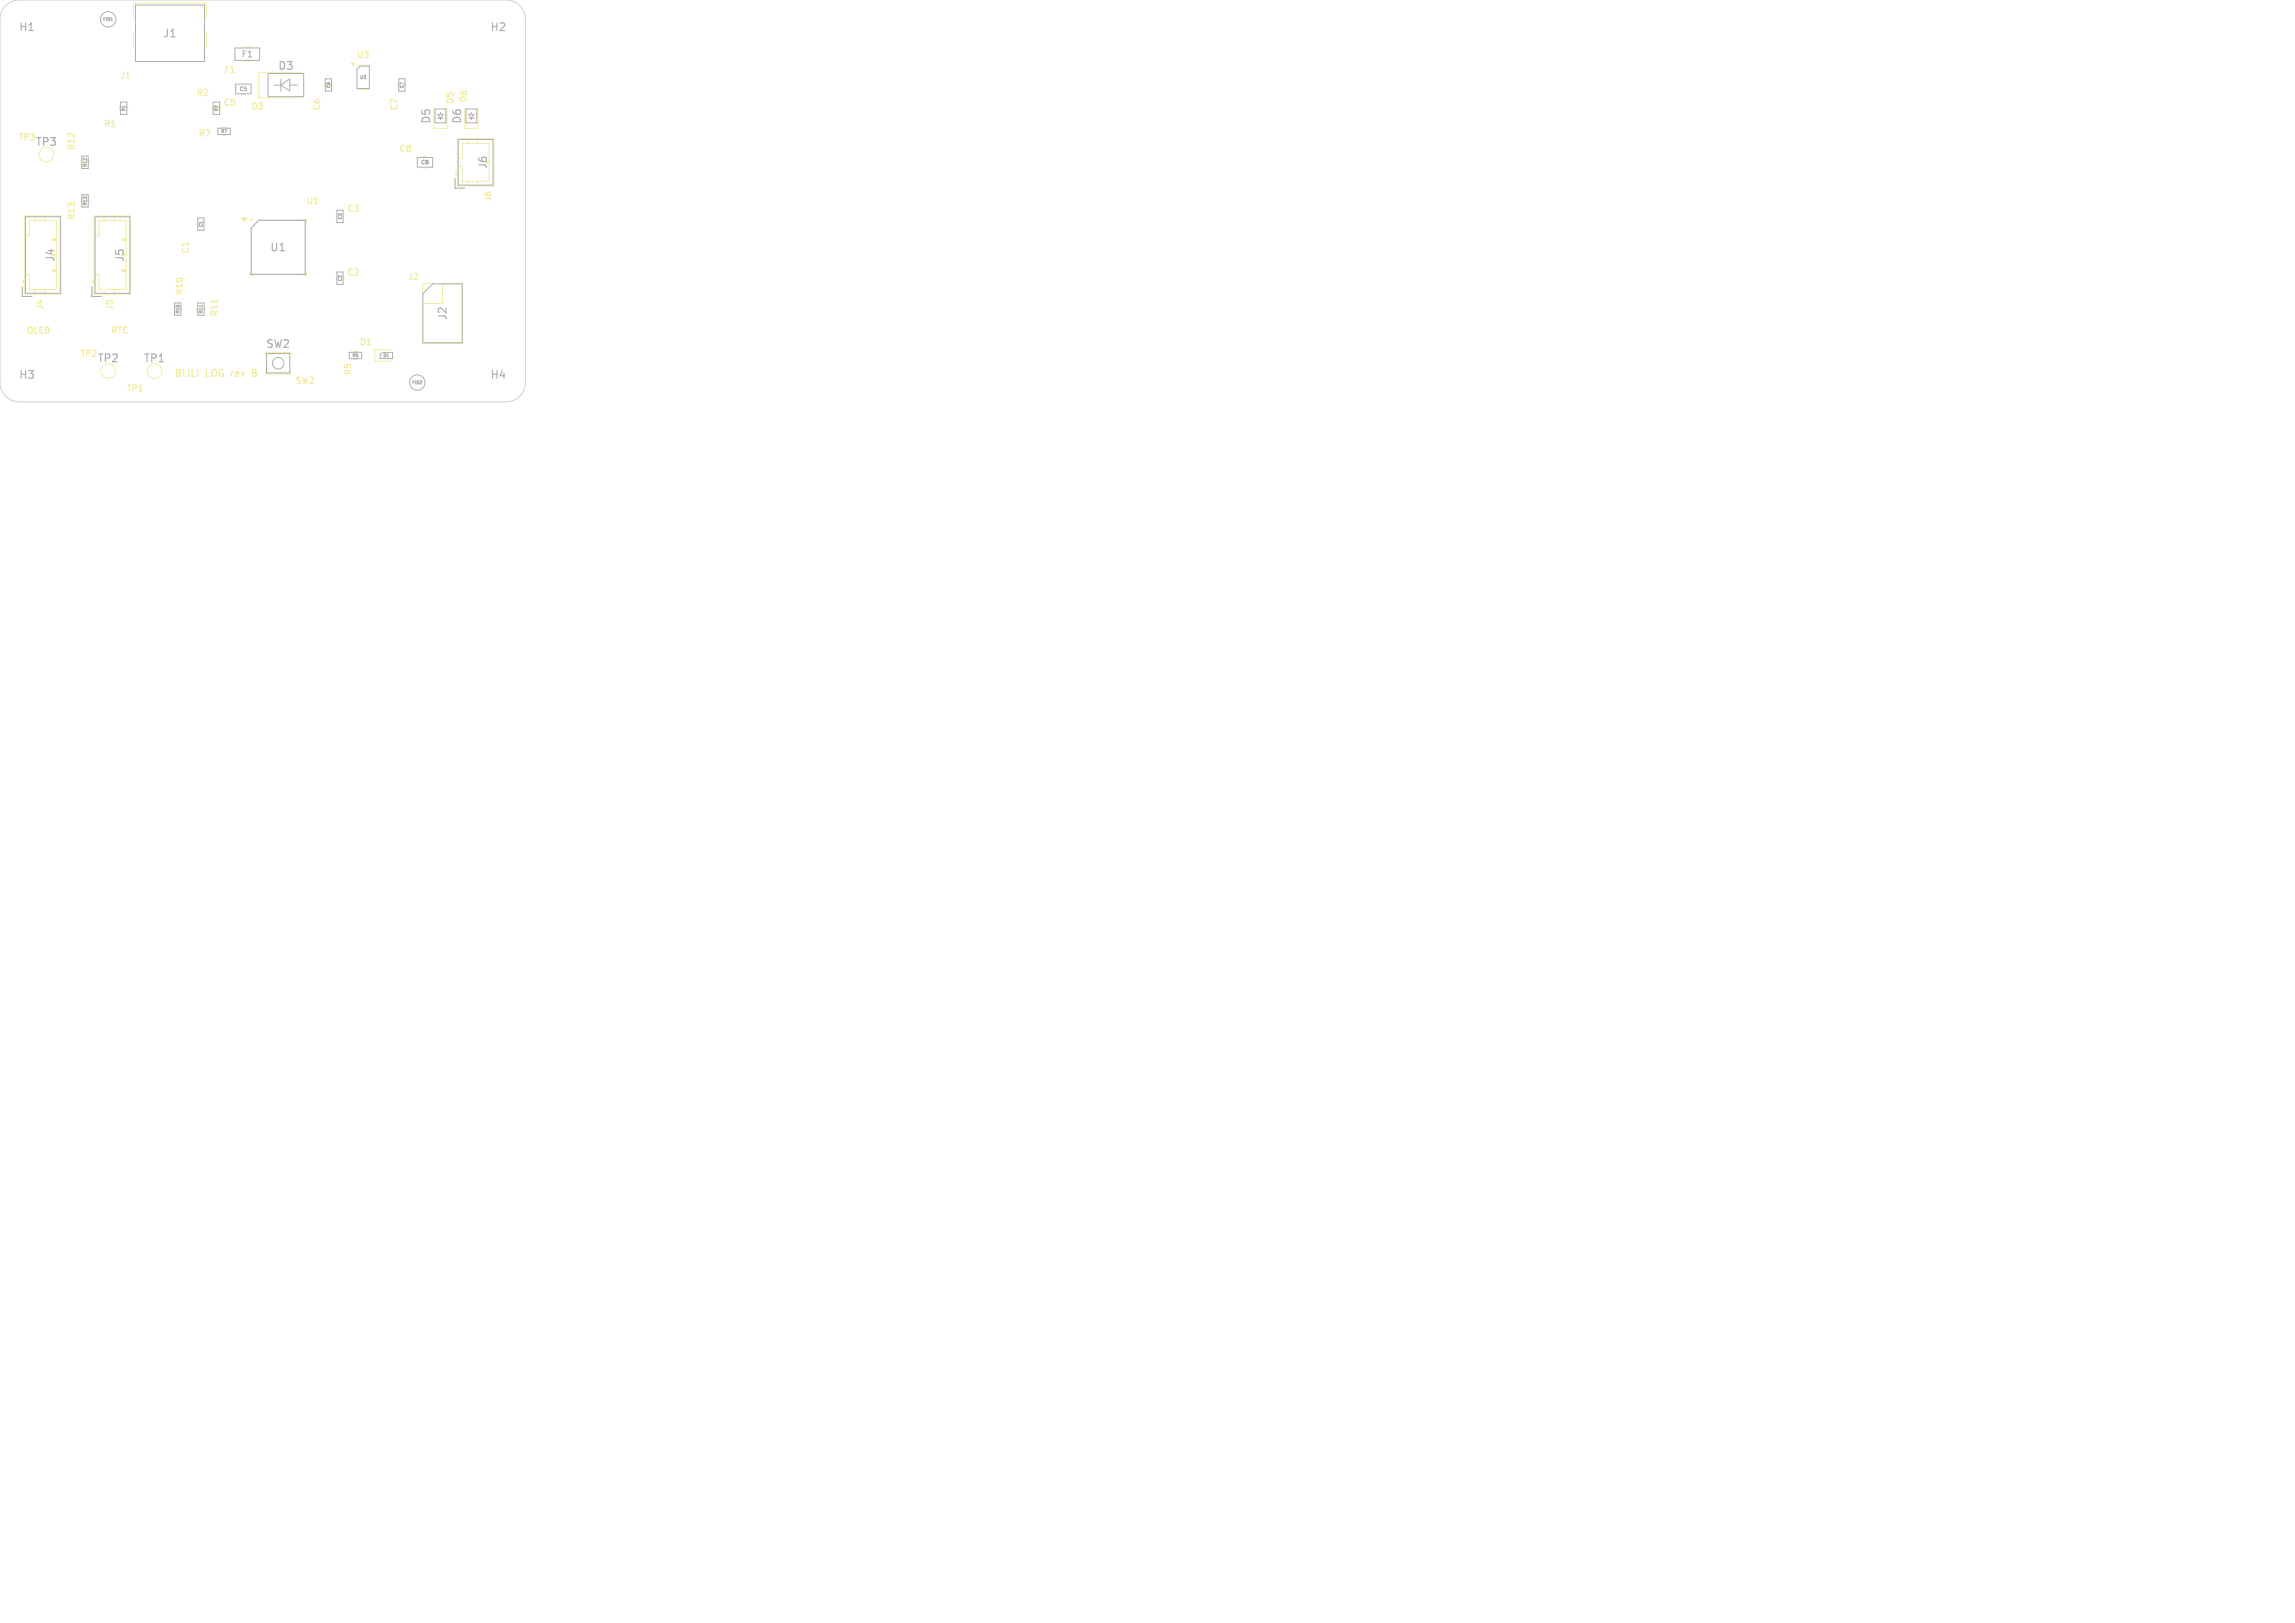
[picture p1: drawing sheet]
<svg xmlns="http://www.w3.org/2000/svg" width="297mm" height="210mm" viewBox="0 0 297 210" stroke-linecap="round" stroke-linejoin="round" font-family="sans-serif">
<defs><g id="words">
<g font-size="1.4" fill="#afafaf">
<text x="2.4" y="4.2">H1</text>
<text x="21" y="5">J1</text>
<text x="63.4" y="4.2">H2</text>
<text x="35.9" y="9.2">D3</text>
<text x="55.9" y="16.1" transform="rotate(-90 55.9 16.1)">D5</text>
<text x="59.9" y="16.1" transform="rotate(-90 59.9 16.1)">D6</text>
<text x="4.5" y="19.1">TP3</text>
<text x="63.2" y="22" transform="rotate(-90 63.2 22)">J6</text>
<text x="7.2" y="34" transform="rotate(-90 7.2 34)">J4</text>
<text x="16.2" y="34" transform="rotate(-90 16.2 34)">J5</text>
<text x="34.9" y="32.7">U1</text>
<text x="58" y="41.5" transform="rotate(-90 58 41.5)">J2</text>
<text x="12.5" y="47.1">TP2</text>
<text x="18.5" y="47.1">TP1</text>
<text x="34.4" y="45.2">SW2</text>
<text x="2.4" y="49.2">H3</text>
<text x="63.4" y="49.2">H4</text>
</g>
<g font-size="1.3" fill="#f2eda1">
<text x="22.5" y="49">BIJLI</text>
<text x="26.6" y="49">LOG</text>
<text x="30.2" y="49">rev</text>
<text x="33.2" y="49">B</text>
</g>
<g font-size="1.1" fill="#f2eda1">
<text x="15.4" y="10.3">J1</text>
<text x="28.9" y="9.6">F1</text>
<text x="46.1" y="7.7">U3</text>
<text x="13.3" y="16.6">R1</text>
<text x="25.3" y="12.6">R2</text>
<text x="25.6" y="17.9">R7</text>
<text x="28.8" y="13.9">C5</text>
<text x="32.4" y="14.4">D3</text>
<text x="41.6" y="14.4" transform="rotate(-90 41.6 14.4)">C6</text>
<text x="51.6" y="14.4" transform="rotate(-90 51.6 14.4)">C7</text>
<text x="58.9" y="13.6" transform="rotate(-90 58.9 13.6)">D5</text>
<text x="60.6" y="13.3" transform="rotate(-90 60.6 13.3)">D6</text>
<text x="2.3" y="18.4">TP3</text>
<text x="9.9" y="19.6" transform="rotate(-90 9.9 19.6)">R12</text>
<text x="51.6" y="19.9">C8</text>
<text x="9.9" y="28.6" transform="rotate(-90 9.9 28.6)">R13</text>
<text x="39.6" y="26.6">U1</text>
<text x="44.8" y="27.6">C3</text>
<text x="63.8" y="26.2" transform="rotate(-90 63.8 26.2)">J6</text>
<text x="24.6" y="32.9" transform="rotate(-90 24.6 32.9)">C1</text>
<text x="44.8" y="35.9">C2</text>
<text x="5.8" y="40.2" transform="rotate(-90 5.8 40.2)">J4</text>
<text x="14.8" y="40.2" transform="rotate(-90 14.8 40.2)">J5</text>
<text x="23.9" y="38.3" transform="rotate(-90 23.9 38.3)">R10</text>
<text x="28.4" y="41.1" transform="rotate(-90 28.4 41.1)">R11</text>
<text x="52.7" y="36.4">J2</text>
<text x="3.3" y="43.4">OLED</text>
<text x="10.3" y="46.4">TP2</text>
<text x="14.2" y="43.4">RTC</text>
<text x="46.4" y="44.9">D1</text>
<text x="16.3" y="50.9">TP1</text>
<text x="38.1" y="49.9">SW2</text>
<text x="45.6" y="48.7" transform="rotate(-90 45.6 48.7)">R5</text>
</g>
<text font-size="1.1" fill="#afafaf" x="31.2" y="7.6">F1</text>
<g font-size=".7" fill="#afafaf">
<text x="30.9" y="11.9">C5</text>
<text x="54.4" y="21.4">C8</text>
</g>
<g font-size=".6" fill="#afafaf">
<text x="13.3" y="2.8">FID1</text>
<text x="42.8" y="11.4" transform="rotate(-90 42.8 11.4)">C6</text>
<text x="46.6" y="10.3">U3</text>
<text x="52.3" y="11.4" transform="rotate(-90 52.3 11.4)">C7</text>
<text x="16.3" y="14.5" transform="rotate(-90 16.3 14.5)">R1</text>
<text x="28.3" y="14.5" transform="rotate(-90 28.3 14.5)">R2</text>
<text x="28.6" y="17.3">R7</text>
<text x="11.3" y="21.6" transform="rotate(-90 11.3 21.6)">R12</text>
<text x="11.3" y="26.6" transform="rotate(-90 11.3 26.6)">R13</text>
<text x="26.3" y="29.4" transform="rotate(-90 26.3 29.4)">C1</text>
<text x="44.3" y="28.4" transform="rotate(-90 44.3 28.4)">C3</text>
<text x="23.3" y="40.6" transform="rotate(-90 23.3 40.6)">R10</text>
<text x="26.3" y="40.6" transform="rotate(-90 26.3 40.6)">R11</text>
<text x="44.3" y="36.4" transform="rotate(-90 44.3 36.4)">C2</text>
<text x="45.6" y="46.3">R5</text>
<text x="49.6" y="46.3">D1</text>
<text x="53.3" y="49.8">FID2</text>
</g>
</g></defs>
<path d="M32.7 48.2h.3M33 47.8h-.3v.9h.3" fill="none" stroke="#f2eda1" stroke-width=".16"/>
<path d="M16.3 10.1h.5M28.1 38.7v.5M32.4 35.3v.3h.3M32.7 28.4h-.3v.2M39.3 28.4h.3v.3M39.6 35.3v.3h-.3" fill="none" stroke="#f2eda1" stroke-width=".15"/>
<g fill="none" stroke="#f2eda1" stroke-width=".13">
<path d="M15.5 13.8v.4M16.5 13.8v.4M17.3 2.3v-1.9h9.4v1.9M17.3 4.2v2M26.7 4.2v2M27.5 13.8v.4M28.8 16.5h.4M28.8 17.5h.4M31.2 10.8h.6M31.2 12.2h.6M31.4 6.1h1.2M39 9.4h-5.5v3.3h5.5"/>
<path d="M42 10.9v.2M43 10.9v.2M46.2 8.4h1.6M46.2 11.6h1.6M51.5 10.9v.2M52.5 10.9v.2M56.2 13.9v2.7h1.7v-2.7M59.2 17.9h4.7v6.2h-4.7zM60.1 13.9v2.7h1.8v-2.7M60.5 17.9v.6M61.8 17.9v.6M2.9 37.1v1.3h1.2"/>
<path d="M3.1 36.3v.3M3.2 27.9h4.7v10.2h-4.7zM3.2 30.5h.6v-1.9h3.5v8.9h-3.5v-2h-.6M3.2 36.3h-.2v.3h.2M4.5 27.9v.7M4.5 37.5v.6M5.8 27.9v.7M5.8 37.5v.6M6.8 35h.5M6.8 31h.5M7.3 34.9h-.5v.2h.5M7.3 30.9h-.5v.2h.5"/>
<path d="M10.5 20.8v.4M10.5 25.8v.4M11.5 20.8v.4M11.5 25.8v.4M11.9 37.1v1.3h1.2M12.1 36.3v.3M12.2 27.9h4.7v10.2h-4.7zM12.2 30.5h.6v-1.9h3.5v8.9h-3.5v-2h-.6M12.2 36.3h-.2v.3h.2M13.5 27.9v.7M13.5 37.5v.6M14.8 27.9v.7"/>
<path d="M14.8 37.5v.6M15.8 35h.5M15.8 31h.5M16.3 30.9h-.5v.2h.5M16.3 34.9h-.5v.2h.5M22.5 39.8v.4M23.5 39.8v.4M25.5 39.8v.4M25.5 28.9v.2M26.5 28.9v.2M26.5 39.8v.4M43.5 27.9v.2"/>
<path d="M43.5 35.9v.2M44.5 27.9v.2M54.7 20.3h.6M54.7 21.7h.6M56 36.7h-1.3v1.3M57.3 36.7h2.6v7.7h-5.2v-5.1h2.6zM58.9 23.1v1.3h1.2M59.1 22.3v.3M59.2 20.5h.6v-2h3.5v5h-3.5v-2h-.6M59.2 22.3h-.2v.3h.2M60.5 23.5v.6M61.8 23.5v.6"/>
<path d="M34.3 45.9v-.3h3.3v.3M37.6 48.1v.3h-3.3M45.8 45.5h.4M45.8 46.5h.4M50.8 45.3h-2.3v1.4h2.3"/>
<circle cx="6" cy="20" r=".95"/>
<circle cx="14" cy="48" r=".95"/>
<circle cx="20" cy="48" r=".95"/>
</g>
<g fill="#f2eda1" stroke="#f2eda1" stroke-width=".13">
<path d="M45.5 8.2h.4l-.2 .3z"/>
<path d="M31.3 28.2h.6l-.3 .5z"/>
</g>
<g fill="#fff" stroke="#fff" stroke-width=".13">
<circle cx="48.8" cy="45.8" r=".15"/>
<circle cx="49.5" cy="7.5" r=".15"/>
<circle cx="37.2" cy="46.2" r=".15"/>
<circle cx="19.5" cy="37.8" r=".15"/>
<circle cx="19.5" cy="15.5" r=".15"/>
<circle cx="58.2" cy="19.5" r=".15"/>
<circle cx="37.9" cy="25.5" r=".15"/>
<circle cx="49.9" cy="43.5" r=".15"/>
<circle cx="49.5" cy="13.5" r=".15"/>
<circle cx="62.5" cy="13.5" r=".15"/>
<circle cx="61.5" cy="25.5" r=".15"/>
<circle cx="27.8" cy="12.7" r=".15"/>
<circle cx="1.5" cy="37.5" r=".15"/>
<circle cx="1.5" cy="25.5" r=".15"/>
<circle cx="43.5" cy="19.5" r=".15"/>
<circle cx="27.3" cy="10.3" r=".15"/>
<circle cx="25.5" cy="25.5" r=".15"/>
<circle cx="37.7" cy="10.4" r=".15"/>
<circle cx="19.5" cy="25.5" r=".15"/>
<circle cx="61.5" cy="43.5" r=".15"/>
<circle cx="30.1" cy="32.2" r=".15"/>
<circle cx="55.5" cy="1.5" r=".15"/>
<circle cx="49.5" cy="19.5" r=".15"/>
<circle cx="49.5" cy="1.5" r=".15"/>
<circle cx="55.5" cy="7.5" r=".15"/>
<circle cx="13.5" cy="43.5" r=".15"/>
<circle cx="37.5" cy="7.5" r=".15"/>
<circle cx="61.5" cy="37.5" r=".15"/>
<circle cx="55.5" cy="44.8" r=".15"/>
<circle cx="37.5" cy="43.5" r=".15"/>
<circle cx="31.5" cy="1.5" r=".15"/>
<circle cx="10.5" cy="25" r=".15"/>
<circle cx="31.5" cy="13.6" r=".15"/>
<circle cx="37.5" cy="40.3" r=".15"/>
<circle cx="43.5" cy="46.3" r=".15"/>
<circle cx="13.2" cy="47.9" r=".15"/>
<circle cx="43.5" cy="13.5" r=".15"/>
<circle cx="19.5" cy="19.5" r=".15"/>
<circle cx="25.5" cy="1.5" r=".15"/>
<circle cx="43.5" cy="1.5" r=".15"/>
<circle cx="61.5" cy="1.5" r=".15"/>
<circle cx="30.1" cy="30.9" r=".15"/>
<circle cx="51.5" cy="10" r=".15"/>
<circle cx="21" cy="45" r=".15"/>
<circle cx="7.5" cy="43.5" r=".15"/>
<circle cx="18.4" cy="8.5" r=".15"/>
<circle cx="43.5" cy="35" r=".15"/>
<circle cx="43.5" cy="27" r=".15"/>
<circle cx="26.7" cy="37.5" r=".15"/>
<circle cx="49.5" cy="31.5" r=".15"/>
<circle cx="7.5" cy="1.5" r=".15"/>
<circle cx="25.5" cy="19.5" r=".15"/>
<circle cx="37.5" cy="13.5" r=".15"/>
<circle cx="45.5" cy="25.5" r=".15"/>
<circle cx="7.5" cy="25.5" r=".15"/>
<circle cx="55.5" cy="31.5" r=".15"/>
<circle cx="19.5" cy="1.5" r=".15"/>
<circle cx="1.5" cy="31.5" r=".15"/>
<circle cx="7.5" cy="21.6" r=".15"/>
<circle cx="13.5" cy="27.7" r=".15"/>
<circle cx="13.5" cy="37.5" r=".15"/>
<circle cx="31.9" cy="11" r=".15"/>
<circle cx="55.5" cy="25.5" r=".15"/>
<circle cx="62.7" cy="19.5" r=".15"/>
<circle cx="44.4" cy="9.8" r=".15"/>
<circle cx="13.5" cy="7.5" r=".15"/>
<circle cx="1.5" cy="43.5" r=".15"/>
<circle cx="26.4" cy="7.7" r=".15"/>
<circle cx="25.5" cy="15.7" r=".15"/>
<circle cx="13.5" cy="14.5" r=".15"/>
<circle cx="13.5" cy="3.9" r=".15"/>
<circle cx="55.4" cy="20.5" r=".15"/>
<circle cx="1.5" cy="7.5" r=".15"/>
<circle cx="61.5" cy="7.5" r=".15"/>
<circle cx="45.3" cy="7.5" r=".15"/>
<circle cx="43.5" cy="40.3" r=".15"/>
<circle cx="42" cy="10" r=".15"/>
<circle cx="37.5" cy="1.5" r=".15"/>
<circle cx="7.5" cy="13.5" r=".15"/>
<circle cx="46.2" cy="31.5" r=".15"/>
<circle cx="37.5" cy="19.5" r=".15"/>
<circle cx="61.5" cy="31.5" r=".15"/>
<circle cx="31.5" cy="37.5" r=".15"/>
<circle cx="49.5" cy="25.5" r=".15"/>
<circle cx="27.3" cy="34.5" r=".15"/>
<circle cx="7.5" cy="7.5" r=".15"/>
<circle cx="19.5" cy="31.6" r=".15"/>
<circle cx="26.5" cy="28.4" r=".15"/>
<circle cx="31.5" cy="43.5" r=".15"/>
<circle cx="14.1" cy="20.9" r=".15"/>
<circle cx="1.5" cy="19.5" r=".15"/>
<circle cx="1.5" cy="13.5" r=".15"/>
<circle cx="15.5" cy="13" r=".15"/>
<circle cx="31.5" cy="19.5" r=".15"/>
<circle cx="7.5" cy="37.5" r=".15"/>
<circle cx="38.6" cy="32.4" r=".15"/>
<circle cx="25.5" cy="43.5" r=".15"/>
<circle cx="28.1" cy="31.7" r=".15"/>
<circle cx="27.7" cy="29.4" r=".15"/>
<circle cx="28" cy="26.4" r=".15"/>
<circle cx="44.4" cy="36.7" r=".15"/>
<circle cx="22.6" cy="40.5" r=".15"/>
<circle cx="39.1" cy="37.9" r=".15"/>
<circle cx="39.1" cy="36.4" r=".15"/>
<circle cx="47.2" cy="40.3" r=".15"/>
<circle cx="41.9" cy="32.6" r=".15"/>
<circle cx="42.6" cy="30.3" r=".15"/>
<circle cx="38.6" cy="29.5" r=".15"/>
<circle cx="11.1" cy="19.8" r=".15"/>
<circle cx="12" cy="29.8" r=".15"/>
<circle cx="41.9" cy="31.4" r=".15"/>
<circle cx="30" cy="24.2" r=".15"/>
<circle cx="35.1" cy="29.4" r=".15"/>
<circle cx="33.4" cy="29.5" r=".15"/>
<circle cx="34" cy="37.9" r=".15"/>
<circle cx="22.1" cy="10.9" r=".15"/>
<circle cx="18.8" cy="10" r=".15"/>
<circle cx="20.7" cy="6.8" r=".15"/>
<circle cx="27.7" cy="14.4" r=".15"/>
<circle cx="30.7" cy="10.8" r=".15"/>
<circle cx="33.6" cy="7.8" r=".15"/>
<circle cx="64.5" cy="3.5" r="1.35"/>
<circle cx="56" cy="38" r=".5"/>
<circle cx="58.5" cy="38" r=".5"/>
<circle cx="56" cy="40.5" r=".5"/>
<circle cx="58.5" cy="40.5" r=".5"/>
<circle cx="56" cy="43.1" r=".5"/>
<circle cx="58.5" cy="43.1" r=".5"/>
<circle cx="3.5" cy="3.5" r="1.35"/>
<circle cx="61" cy="22" r=".37"/>
<circle cx="61" cy="20" r=".37"/>
<circle cx="64.5" cy="48.5" r="1.35"/>
<circle cx="14" cy="36" r=".38"/>
<circle cx="14" cy="34" r=".37"/>
<circle cx="14" cy="32" r=".38"/>
<circle cx="14" cy="30" r=".38"/>
<circle cx="24.9" cy="6.9" r=".32"/>
<circle cx="19.1" cy="6.9" r=".32"/>
<circle cx="3.5" cy="48.5" r="1.35"/>
<circle cx="5" cy="36" r=".37"/>
<circle cx="5" cy="34" r=".37"/>
<circle cx="5" cy="32" r=".37"/>
<circle cx="5" cy="30" r=".37"/>
</g>
<path d="M17.7 3v.6M17.7 6.9v1.1M26.3 3v.6M26.3 6.9v1.1" fill="none" stroke="#fff" stroke-width=".6"/>
<g fill="none" stroke="#afafaf" stroke-width=".13">
<path d="M15.6 13.2h.8v1.6h-.8zM17.5 .7h9v7.3h-9zM27.6 13.2h.8v1.6h-.8zM28.2 16.6h1.6v.8h-1.6zM30.4 6.2h3.2v1.6h-3.2zM30.5 10.9h2v1.2h-2zM34.7 9.5h4.6v3h-4.6zM35.4 11h1M36.4 10.2v1.6M36.4 11l1.1-.8v1.6zM37.5 11h1M42.1 10.2h.8v1.6h-.8z"/>
<path d="M46.2 8.9l.4-.4h1.2v3h-1.6zM51.6 10.2h.8v1.6h-.8zM56.3 14.1h1.4v1.8h-1.4M56.6 15.3h.7M56.6 14.8h.7l-.3 .5zM57 14.5v.3M57 15.3v.2M59.3 18.1h4.5v5.8h-4.5zM60.3 14.1h1.4v1.8h-1.4M60.7 15.3h.6M60.7 14.8h.6l-.3 .5zM61 14.5v.3"/>
<path d="M61 15.3v.2M2.9 37.1v1.3h1.2M3.3 28h4.5v9.9h-4.5zM10.6 20.2h.8v1.6h-.8zM10.6 25.2h.8v1.6h-.8zM11.9 37.1v1.3h1.2M12.3 28h4.5v9.9h-4.5zM22.6 39.2h.8v1.6h-.8zM25.6 39.2h.8v1.6h-.8zM25.6 28.2h.8v1.6h-.8zM26.2 39.5v.2M43.6 27.2h.8v1.6h-.8z"/>
<path d="M43.6 35.2h.8v1.6h-.8zM54 20.4h2v1.2h-2zM56 36.7h3.8v7.6h-5.1v-6.3zM58.9 23.1v1.3h1.2M34.5 45.7h3v2.6h-3zM45.2 45.6h1.6v.8h-1.6zM49.2 45.9l.3-.3h1.3v.8h-1.6z"/>
<circle cx="14" cy="2.5" r="1"/>
<circle cx="36" cy="47" r=".75"/>
<circle cx="54" cy="49.5" r="1"/>
</g>
<path d="M33.5 28.5h6v7h-7v-6z" fill="none" stroke="#afafaf" stroke-width=".15"/>
<path d="M.7 .8l.8-.6 1-.2h63a2.5 2.5 0 0 1 2.5 2.5v47a2.5 2.5 0 0 1-2.5 2.5h-63a2.5 2.5 0 0 1-2.5-2.5v-47l.2-.9z" fill="none" stroke="#d0d2cd" stroke-width=".13"/>
<use href="#words"/>
</svg>
